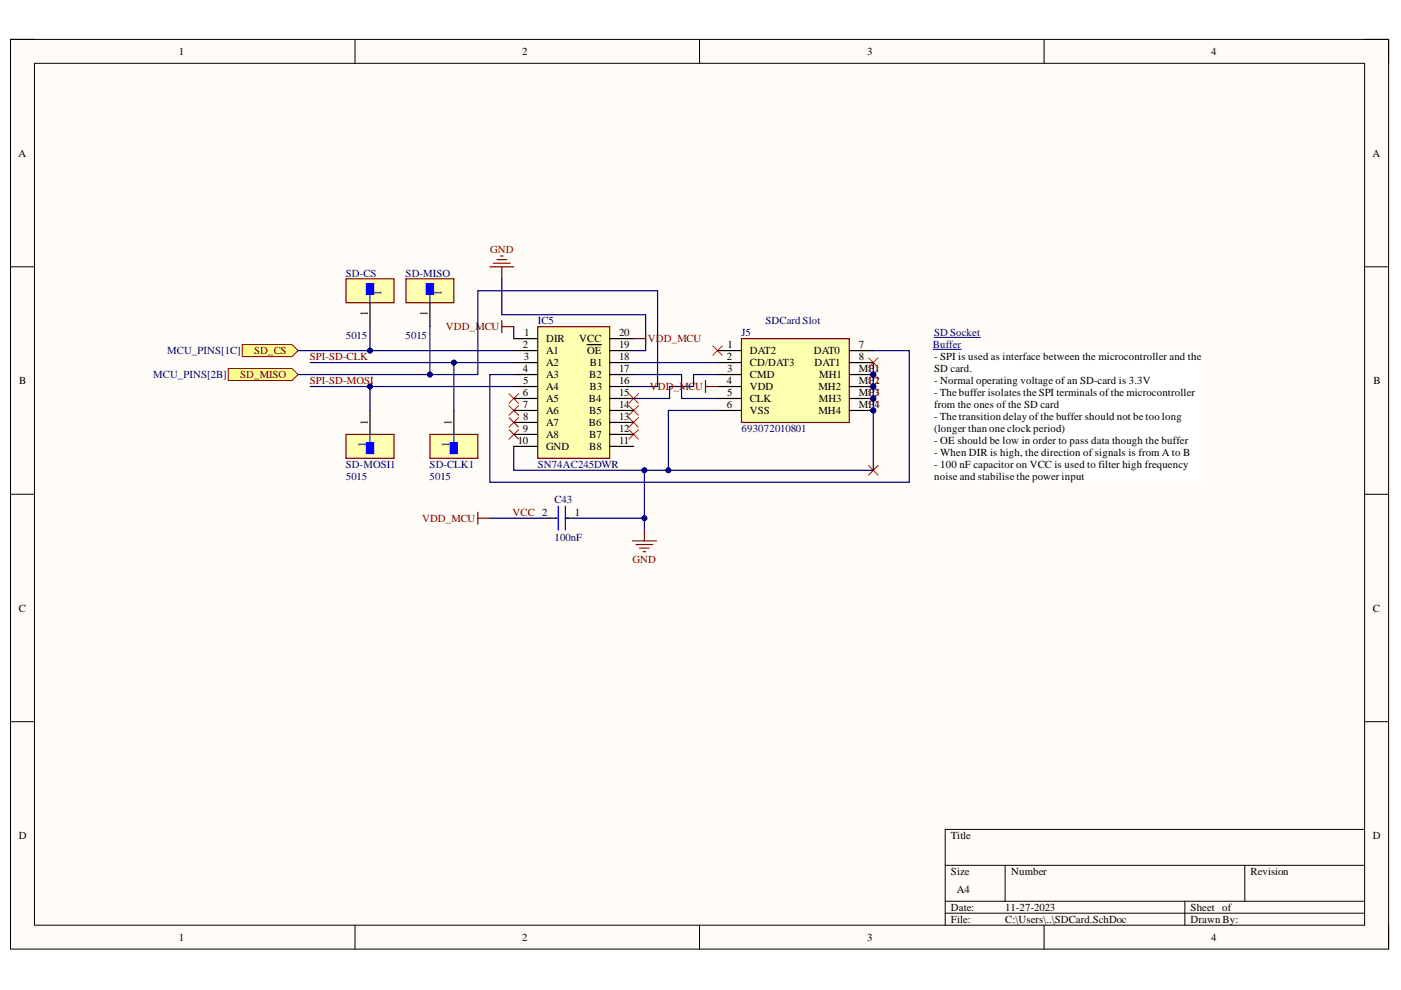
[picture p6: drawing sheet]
<svg xmlns="http://www.w3.org/2000/svg" width="297mm" height="210mm" viewBox="0 0 297 210" stroke-linecap="round" stroke-linejoin="round" font-family="sans-serif">
<defs><g id="words">
<g font-size="2.3">
<text x="37.9" y="11.7">1</text>
<text x="110.7" y="11.7">2</text>
<text x="183.9" y="11.7">3</text>
<text x="256.8" y="11.7">4</text>
<text x="3.9" y="33.3">A</text>
<text x="291" y="33.3">A</text>
<text x="78" y="67.1" transform="rotate(-90 78 67.1)">1</text>
<text x="90.7" y="67.1" transform="rotate(-90 90.7 67.1)">1</text>
<text x="111.1" y="71.3">1</text>
<text x="131.3" y="71.3">20</text>
<text x="110.9" y="73.8">2</text>
<text x="111" y="76.4">3</text>
<text x="115.8" y="72.6">DIR</text>
<text x="115.8" y="75.1">A1</text>
<text x="115.8" y="77.6">A2</text>
<text x="122.8" y="72.6">VCC</text>
<text x="124.5" y="75.1">OE</text>
<text x="125.1" y="77.6">B1</text>
<text x="131.3" y="73.8">19</text>
<text x="131.3" y="76.4">18</text>
<text x="154.1" y="76.4">2</text>
<text x="154.3" y="73.8">1</text>
<text x="159" y="75.1">DAT2</text>
<text x="159" y="77.6">CD/DAT3</text>
<text x="172.5" y="75.1">DAT0</text>
<text x="172.7" y="77.6">DAT1</text>
<text x="182.1" y="73.8">7</text>
<text x="182.1" y="76.4">8</text>
<text x="198.1" y="76.4">- SPI is used as interface between the microcontroller and the</text>
<text x="4.1" y="81.4">B</text>
<text x="110.9" y="78.9">4</text>
<text x="110.9" y="84">6</text>
<text x="111" y="81.4">5</text>
<text x="115.8" y="80.2">A3</text>
<text x="115.8" y="82.7">A4</text>
<text x="124.9" y="80.2">B2</text>
<text x="125" y="82.7">B3</text>
<text x="131.3" y="78.9">17</text>
<text x="131.3" y="81.4">16</text>
<text x="131.3" y="84">15</text>
<text x="154.1" y="81.4">4</text>
<text x="154.2" y="78.9">3</text>
<text x="154.2" y="84">5</text>
<text x="159" y="80.2">CMD</text>
<text x="159" y="82.7">VDD</text>
<text x="173.5" y="82.7">MH2</text>
<text x="173.7" y="80.2">MH1</text>
<text x="182.1" y="78.9">MP1</text>
<text x="182.1" y="81.4">MP2</text>
<text x="182.1" y="84">MP3</text>
<text x="198.1" y="78.9">SD card.</text>
<text x="198.1" y="81.4">- Normal operating voltage of an SD-card is 3.3V</text>
<text x="198.1" y="84">- The buffer isolates the SPI terminals ofthe microcontroller</text>
<text x="291.2" y="81.4">B</text>
<text x="110.9" y="86.5">7</text>
<text x="111" y="89.1">8</text>
<text x="115.8" y="85.2">A5</text>
<text x="115.8" y="87.8">A6</text>
<text x="124.8" y="85.2">B4</text>
<text x="124.9" y="87.8">B5</text>
<text x="131.3" y="86.5">14</text>
<text x="131.3" y="89.1">13</text>
<text x="154.1" y="86.5">6</text>
<text x="159" y="85.2">CLK</text>
<text x="159" y="87.8">VSS</text>
<text x="173.5" y="87.8">MH4</text>
<text x="173.6" y="85.2">MH3</text>
<text x="182.1" y="86.5">MP4</text>
<text x="198.1" y="86.5">from the ones of the SD card</text>
<text x="198.1" y="89.1">- The transition delay ofthe buffer should not be too long</text>
<text x="78" y="90.1" transform="rotate(-90 78 90.1)">1</text>
<text x="95.7" y="90.1" transform="rotate(-90 95.7 90.1)">1</text>
<text x="109.8" y="94.2">10</text>
<text x="110.9" y="91.7">9</text>
<text x="115.8" y="90.4">A7</text>
<text x="115.8" y="92.9">A8</text>
<text x="115.8" y="95.5">GND</text>
<text x="124.8" y="90.4">B6</text>
<text x="124.9" y="92.9">B7</text>
<text x="124.9" y="95.5">B8</text>
<text x="131.3" y="91.7">12</text>
<text x="131.3" y="94.2">11</text>
<text x="198.1" y="91.7">(longer than one clock period)</text>
<text x="198.1" y="94.2">- OE should be low in order to pass data though the buffer</text>
<text x="198.1" y="96.7">- When DIR is high, the direction of signals is from A to B</text>
<text x="198.1" y="99.3">- 100 nF capacitor on VCC is used to filter high frequency</text>
<text x="198.1" y="101.8">noise and stabilise the power input</text>
<text x="121.9" y="109.4">1</text>
<text x="4" y="129.7">C</text>
<text x="291.1" y="129.7">C</text>
<text x="4" y="177.9">D</text>
<text x="201.6" y="177.9">Title</text>
<text x="291.1" y="177.9">D</text>
<text x="201.6" y="185.5">Size</text>
<text x="214.4" y="185.5">Number</text>
<text x="265.1" y="185.5">Revision</text>
<text x="202.9" y="189.3">A4</text>
<text x="201.6" y="193.1">Date:</text>
<text x="201.6" y="195.7">File:</text>
<text x="213.1" y="193.1">11-27-2023</text>
<text x="213.1" y="195.7">C:\Users\..\SDCard.SchDoc</text>
<text x="252.4" y="193.1">Sheet of</text>
<text x="252.4" y="195.7">Drawn By:</text>
<text x="37.9" y="199.5">1</text>
<text x="110.7" y="199.5">2</text>
<text x="183.9" y="199.5">3</text>
<text x="256.8" y="199.5">4</text>
</g>
<g font-size="2.3" fill="#800000">
<text x="103.9" y="53.6">GND</text>
<text x="94.5" y="70">VDD_MCU</text>
<text x="53.9" y="75.1">SD_CS</text>
<text x="65.7" y="76.4">SPI-SD-CLK</text>
<text x="137.3" y="72.6">VDD_MCU</text>
<text x="50.9" y="80.2">SD_MISO</text>
<text x="65.7" y="81.4">SPI-SD-MOSI</text>
<text x="137.8" y="82.7">VDD_MCU</text>
<text x="89.5" y="110.7">VDD_MCU</text>
<text x="108.7" y="109.4">VCC 2</text>
<text x="134.1" y="119.3">GND</text>
</g>
<g font-size="2.3" fill="#000080">
<text x="73.3" y="58.6">SD-CS</text>
<text x="86" y="58.6">SD-MISO</text>
<text x="79.4" y="61.5" transform="rotate(90 79.4 61.5)">1</text>
<text x="92.2" y="61.5" transform="rotate(90 92.2 61.5)">1</text>
<text x="73.3" y="71.8">5015</text>
<text x="86" y="71.8">5015</text>
<text x="114" y="68.8">IC5</text>
<text x="157.2" y="71.3">J5</text>
<text x="162.3" y="68.8">SDCard Slot</text>
<text x="198.1" y="71.3">SD Socket</text>
<text x="35.4" y="75.1">MCU_PINS[1C]</text>
<text x="197.8" y="73.8">Buffer</text>
<text x="32.5" y="80.2">MCU_PINS[2B]</text>
<text x="77.5" y="94.7" transform="rotate(-90 77.5 94.7)">1</text>
<text x="95.2" y="94.7" transform="rotate(-90 95.2 94.7)">1</text>
<text x="157.2" y="91.7">693072010801</text>
<text x="73.3" y="99.3">SD-MOSI1</text>
<text x="73.3" y="101.8">5015</text>
<text x="91.1" y="99.3">SD-CLK1</text>
<text x="91.1" y="101.8">5015</text>
<text x="114" y="99.3">SN74AC245DWR</text>
<text x="117.6" y="106.6">C43</text>
<text x="117.6" y="114.7">100nF</text>
</g>
</g></defs>
<path d="M2.2 8.4h292.2v192.8h-292.2z" fill-rule="evenodd" fill="#fffcf8"/>
<path d="M2.2 8.4h292.2v192.8h-292.2z" fill="none" stroke="#000" stroke-width=".21"/>
<path d="M7.3 13.4h282v182.8h-282z" fill-rule="evenodd" fill="#fffcf8"/>
<g fill="none" stroke="#000" stroke-width=".21">
<path d="M2.2 8.3h5.1M7.3 13.4h282v182.8h-282zM75.3 8.3v5.1M148.3 8.3v5.1M221.4 8.4v5M289.3 8.4h5.1v5M2.2 56.6h5.1M289.3 56.6h5.1M2.2 104.8h5.1M289.3 104.8h5.1M2.2 153h5.1M289.3 153h5.1"/>
<path d="M289.3 175.9h-88.9v20.3M75.3 196.2v5M148.3 196.2v5M200.4 183.5h88.9M200.4 191.1h88.9M200.4 193.6h88.9M213.1 183.5v7.6M221.4 196.2v5M251.2 191.1v5.1M263.9 183.5v7.6M294.4 196.2v5"/>
</g>
<path d="M151.1 73.3l2 2.1M153.1 73.3l-2 2.1" fill="none" stroke="#f00" stroke-width=".21"/>
<path d="M134.1 114.7h5.1M134.8 115.5h3.6M135.6 116.2h2M136.4 117h.5M136.6 112.2v2.5" fill="none" stroke="#800000" stroke-width=".25"/>
<path d="M197.9 74.1h5.9M198.1 71.5h9.8" fill="none" stroke="#000080" stroke-width=".21"/>
<path d="M198.1 74.3h57.2v28h-57.2z" fill-rule="evenodd" fill="#fff"/>
<path d="M198.1 74.3h57.2v28h-57.2z" fill="none" stroke="#fff" stroke-width=".21"/>
<path d="M73.4 92.1h10.1v5.1h-10.1z" fill-rule="evenodd" fill="#ffffb0"/>
<path d="M73.4 92.1h10.1v5.1h-10.1z" fill="none" stroke="#800000" stroke-width=".25"/>
<path d="M77.7 93.9h1.5v2.3h-1.5z" fill-rule="evenodd" fill="#00f"/>
<path d="M77.7 93.9h1.5v2.3h-1.5zM78.4 92.1v1.8" fill="none" stroke="#00f" stroke-width=".25"/>
<path d="M78.4 87v5.1" fill="none" stroke="#000" stroke-width=".25"/>
<path d="M91.2 92.1h10.1v5.1h-10.1z" fill-rule="evenodd" fill="#ffffb0"/>
<path d="M91.2 92.1h10.1v5.1h-10.1z" fill="none" stroke="#800000" stroke-width=".25"/>
<path d="M95.5 93.9h1.5v2.3h-1.5z" fill-rule="evenodd" fill="#00f"/>
<path d="M95.5 93.9h1.5v2.3h-1.5zM96.2 92.1v1.8" fill="none" stroke="#00f" stroke-width=".25"/>
<path d="M96.2 87v5.1" fill="none" stroke="#000" stroke-width=".25"/>
<g fill="none" stroke="#f00" stroke-width=".21">
<path d="M107.9 91.1l2.1 2M107.9 86l2.1 2M107.9 83.5l2.1 2M107.9 88.5l2.1 2.1M110 91.1l-2.1 2M110 86l-2.1 2M110 83.5l-2.1 2M110 88.5l-2.1 2.1M133.3 91.1l2.1 2M133.3 88.5l2.1 2.1M133.3 86l2.1 2M133.3 83.5l2.1 2"/>
<path d="M135.4 91.1l-2.1 2M135.4 88.5l-2.1 2.1M135.4 86l-2.1 2M135.4 83.5l-2.1 2"/>
</g>
<path d="M103.9 56.6h5M104.6 55.8h3.6M105.4 55h2M106.1 54.3h.5M106.4 56.6v2.5" fill="none" stroke="#800000" stroke-width=".25"/>
<circle cx="185.2" cy="79.4" r=".51" fill="#000080"/>
<circle cx="185.2" cy="79.4" r=".51" fill="none" stroke="#000080" stroke-width=".21"/>
<circle cx="185.2" cy="82" r=".51" fill="#000080"/>
<circle cx="185.2" cy="82" r=".51" fill="none" stroke="#000080" stroke-width=".21"/>
<circle cx="185.2" cy="84.5" r=".51" fill="#000080"/>
<circle cx="185.2" cy="84.5" r=".51" fill="none" stroke="#000080" stroke-width=".21"/>
<circle cx="185.2" cy="87" r=".51" fill="#000080"/>
<circle cx="185.2" cy="87" r=".51" fill="none" stroke="#000080" stroke-width=".21"/>
<path d="M157.2 71.8h22.9v17.8h-22.9z" fill-rule="evenodd" fill="#ffffb0"/>
<path d="M157.2 71.8h22.9v17.8h-22.9z" fill="none" stroke="#800000" stroke-width=".25"/>
<path d="M152.1 74.3h5.1M152.1 76.9h5.1M152.1 79.4h5.1M180.1 76.9h5.1M180.1 79.4h5.1M180.1 74.3h5.1M152.1 82h5.1M152.1 84.5h5.1M152.1 87h5.1" fill="none" stroke="#000" stroke-width=".25"/>
<circle cx="185.2" cy="79.4" r=".51" fill="#000080"/>
<circle cx="185.2" cy="79.4" r=".51" fill="none" stroke="#000080" stroke-width=".21"/>
<path d="M180.1 82h5.1" fill="none" stroke="#000" stroke-width=".25"/>
<circle cx="185.2" cy="82" r=".51" fill="#000080"/>
<circle cx="185.2" cy="82" r=".51" fill="none" stroke="#000080" stroke-width=".21"/>
<path d="M180.1 84.5h5.1" fill="none" stroke="#000" stroke-width=".25"/>
<circle cx="185.2" cy="84.5" r=".51" fill="#000080"/>
<circle cx="185.2" cy="84.5" r=".51" fill="none" stroke="#000080" stroke-width=".21"/>
<path d="M180.1 87h5.1" fill="none" stroke="#000" stroke-width=".25"/>
<circle cx="185.2" cy="87" r=".51" fill="#000080"/>
<circle cx="185.2" cy="87" r=".51" fill="none" stroke="#000080" stroke-width=".21"/>
<path d="M114 69.3h15.3v27.9h-15.3z" fill-rule="evenodd" fill="#ffffb0"/>
<path d="M114 69.3h15.3v27.9h-15.3z" fill="none" stroke="#800000" stroke-width=".25"/>
<g fill="none" stroke="#000" stroke-width=".25">
<path d="M108.9 71.8h5.1M108.9 74.3h5.1M108.9 76.9h5.1M108.9 79.4h5.1M124.5 73.1h3M129.3 71.8h5M129.3 74.3h5M129.3 76.9h5M129.3 79.4h5M108.9 82h5.1M108.9 84.5h5.1M108.9 87h5.1"/>
<path d="M108.9 89.6h5.1M108.9 92.1h5.1M108.9 94.6h5.1M129.3 82h5M129.3 84.5h5M129.3 87h5M129.3 89.6h5M129.3 92.1h5M129.3 94.6h5"/>
</g>
<path d="M184.1 75.9l2.1 2M184.1 78.4l2.1 2M186.2 75.9l-2.1 2M186.2 78.4l-2.1 2" fill="none" stroke="#f00" stroke-width=".21"/>
<circle cx="185.2" cy="79.4" r=".51" fill="#000080"/>
<circle cx="185.2" cy="79.4" r=".51" fill="none" stroke="#000080" stroke-width=".21"/>
<path d="M184.1 80.9l2.1 2.1M186.2 80.9l-2.1 2.1" fill="none" stroke="#f00" stroke-width=".21"/>
<circle cx="185.2" cy="82" r=".51" fill="#000080"/>
<circle cx="185.2" cy="82" r=".51" fill="none" stroke="#000080" stroke-width=".21"/>
<path d="M184.1 83.5l2.1 2M186.2 83.5l-2.1 2" fill="none" stroke="#f00" stroke-width=".21"/>
<circle cx="185.2" cy="84.5" r=".51" fill="#000080"/>
<circle cx="185.2" cy="84.5" r=".51" fill="none" stroke="#000080" stroke-width=".21"/>
<path d="M184.1 98.7l2.1 2M186.2 98.7l-2.1 2" fill="none" stroke="#f00" stroke-width=".21"/>
<path d="M116.6 109.9h1.5M119.9 109.9h1.7" fill="none" stroke="#000" stroke-width=".25"/>
<path d="M117.8 109.9h.3M118.3 107.3v5.1M119.9 107.3v5.1M119.9 109.9h.7" fill="none" stroke="#00f" stroke-width=".25"/>
<path d="M86.1 59.1h10.1v5.1h-10.1z" fill-rule="evenodd" fill="#ffffb0"/>
<path d="M86.1 59.1h10.1v5.1h-10.1z" fill="none" stroke="#800000" stroke-width=".25"/>
<path d="M90.4 60.1h1.5v2.3h-1.5z" fill-rule="evenodd" fill="#00f"/>
<path d="M90.4 60.1h1.5v2.3h-1.5zM91.2 62.4v1.8" fill="none" stroke="#00f" stroke-width=".25"/>
<path d="M91.2 64.2v5.1" fill="none" stroke="#000" stroke-width=".25"/>
<path d="M73.4 59.1h10.1v5.1h-10.1z" fill-rule="evenodd" fill="#ffffb0"/>
<path d="M73.4 59.1h10.1v5.1h-10.1z" fill="none" stroke="#800000" stroke-width=".25"/>
<path d="M77.7 60.1h1.5v2.3h-1.5z" fill-rule="evenodd" fill="#00f"/>
<path d="M77.7 60.1h1.5v2.3h-1.5zM78.4 62.4v1.8" fill="none" stroke="#00f" stroke-width=".25"/>
<path d="M78.4 64.2v5.1" fill="none" stroke="#000" stroke-width=".25"/>
<path d="M51.4 73.1h10.5l1.3 1.2-1.3 1.3h-10.5z" fill-rule="evenodd" fill="#ffff80"/>
<path d="M51.4 73.1h10.5l1.3 1.2-1.3 1.3h-10.5z" fill="none" stroke="#800000" stroke-width=".21"/>
<path d="M48.4 78.1h13.5l1.3 1.3-1.3 1.3h-13.5z" fill-rule="evenodd" fill="#ffff80"/>
<path d="M48.4 78.1h13.5l1.3 1.3-1.3 1.3h-13.5z" fill="none" stroke="#800000" stroke-width=".21"/>
<path d="M106.4 68v2.5M106.4 69.3h2.5" fill="none" stroke="#800000" stroke-width=".25"/>
<path d="M152.1 87h-10.4v12.7" fill="none" stroke="#000080" stroke-width=".25"/>
<circle cx="141.7" cy="99.7" r=".51" fill="#000080"/>
<circle cx="141.7" cy="99.7" r=".51" fill="none" stroke="#000080" stroke-width=".21"/>
<path d="M78.4 82v5" fill="none" stroke="#000080" stroke-width=".25"/>
<circle cx="78.4" cy="82" r=".51" fill="#000080"/>
<circle cx="78.4" cy="82" r=".51" fill="none" stroke="#000080" stroke-width=".21"/>
<path d="M96.2 76.9v10.1" fill="none" stroke="#000080" stroke-width=".25"/>
<circle cx="96.2" cy="76.9" r=".51" fill="#000080"/>
<circle cx="96.2" cy="76.9" r=".51" fill="none" stroke="#000080" stroke-width=".21"/>
<path d="M78.4 69.3v5" fill="none" stroke="#000080" stroke-width=".25"/>
<circle cx="78.4" cy="74.3" r=".51" fill="#000080"/>
<circle cx="78.4" cy="74.3" r=".51" fill="none" stroke="#000080" stroke-width=".21"/>
<path d="M91.2 69.3v10.1" fill="none" stroke="#000080" stroke-width=".25"/>
<circle cx="91.1" cy="79.4" r=".51" fill="#000080"/>
<circle cx="91.1" cy="79.4" r=".51" fill="none" stroke="#000080" stroke-width=".21"/>
<path d="M106.4 59.1v7.6h30.5v7.6h-2.6M108.9 69.3v2.5M134.3 79.4h10.2v5.1h7.6M134.3 76.9h17.8M152.1 79.4h-5.1v2.6h-5v2.5h-7.7M185.2 74.3h7.6v28h-88.9v-22.9h5M185.2 76.9v22.8h-48.6M103.9 109.9h12.7" fill="none" stroke="#000080" stroke-width=".25"/>
<circle cx="136.6" cy="99.7" r=".51" fill="#000080"/>
<circle cx="136.6" cy="99.7" r=".51" fill="none" stroke="#000080" stroke-width=".21"/>
<circle cx="141.7" cy="99.7" r=".51" fill="#000080"/>
<circle cx="141.7" cy="99.7" r=".51" fill="none" stroke="#000080" stroke-width=".21"/>
<circle cx="185.2" cy="87" r=".51" fill="#000080"/>
<circle cx="185.2" cy="87" r=".51" fill="none" stroke="#000080" stroke-width=".21"/>
<circle cx="185.2" cy="84.5" r=".51" fill="#000080"/>
<circle cx="185.2" cy="84.5" r=".51" fill="none" stroke="#000080" stroke-width=".21"/>
<circle cx="185.2" cy="82" r=".51" fill="#000080"/>
<circle cx="185.2" cy="82" r=".51" fill="none" stroke="#000080" stroke-width=".21"/>
<circle cx="185.2" cy="79.4" r=".51" fill="#000080"/>
<circle cx="185.2" cy="79.4" r=".51" fill="none" stroke="#000080" stroke-width=".21"/>
<path d="M108.9 94.6v5.1h27.7v12.5" fill="none" stroke="#000080" stroke-width=".25"/>
<circle cx="136.6" cy="109.9" r=".51" fill="#000080"/>
<circle cx="136.6" cy="109.9" r=".51" fill="none" stroke="#000080" stroke-width=".21"/>
<circle cx="136.6" cy="99.7" r=".51" fill="#000080"/>
<circle cx="136.6" cy="99.7" r=".51" fill="none" stroke="#000080" stroke-width=".21"/>
<path d="M121.6 109.9h15" fill="none" stroke="#000080" stroke-width=".25"/>
<circle cx="136.6" cy="109.9" r=".51" fill="#000080"/>
<circle cx="136.6" cy="109.9" r=".51" fill="none" stroke="#000080" stroke-width=".21"/>
<path d="M65.7 76.9h43.2" fill="none" stroke="#000080" stroke-width=".25"/>
<circle cx="96.2" cy="76.9" r=".51" fill="#000080"/>
<circle cx="96.2" cy="76.9" r=".51" fill="none" stroke="#000080" stroke-width=".21"/>
<path d="M65.7 82h43.2" fill="none" stroke="#000080" stroke-width=".25"/>
<circle cx="78.4" cy="82" r=".51" fill="#000080"/>
<circle cx="78.4" cy="82" r=".51" fill="none" stroke="#000080" stroke-width=".21"/>
<path d="M63.2 79.4h38.1v-17.8h38.1v20.4h-5.1" fill="none" stroke="#000080" stroke-width=".25"/>
<circle cx="91.1" cy="79.4" r=".51" fill="#000080"/>
<circle cx="91.1" cy="79.4" r=".51" fill="none" stroke="#000080" stroke-width=".21"/>
<path d="M63.2 74.3h45.7" fill="none" stroke="#000080" stroke-width=".25"/>
<circle cx="78.4" cy="74.3" r=".51" fill="#000080"/>
<circle cx="78.4" cy="74.3" r=".51" fill="none" stroke="#000080" stroke-width=".21"/>
<path d="M134.3 71.8h2.6M136.9 70.5v2.6M149.6 80.7v2.5M149.6 82h2.5M101.3 108.6v2.5M101.3 109.9h2.6" fill="none" stroke="#800000" stroke-width=".25"/>
<use href="#words"/>
</svg>
